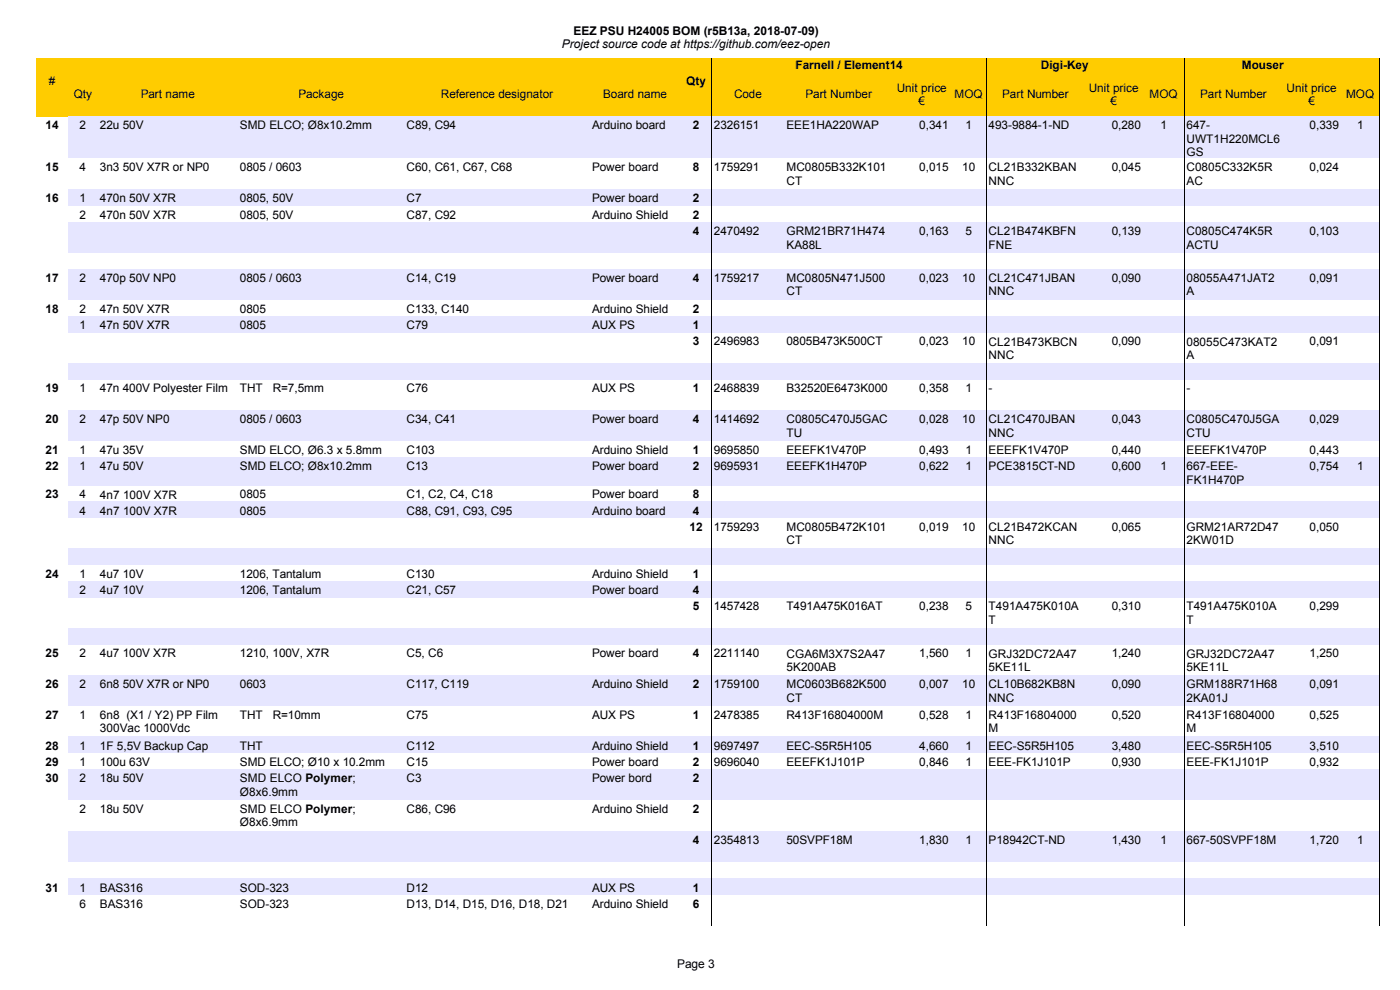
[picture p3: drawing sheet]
<svg xmlns="http://www.w3.org/2000/svg" width="297mm" height="210mm" viewBox="0 0 297 210" stroke-linecap="round" stroke-linejoin="round" font-family="sans-serif">
<defs><g id="words">
<g font-size="2.5">
<text x="119.2" y="10.2">Project source code at https://github.com/eez-open</text>
<text x="121.7" y="7.4">EEZ PSU H24005 BOM (r5B13a, 2018-07-09)</text>
<text x="10.3" y="18">#</text>
<text x="145.6" y="18">Qty</text>
<text x="168.8" y="14.7">Farnell / Element14</text>
<text x="220.8" y="14.7">Digi-Key</text>
<text x="263.5" y="14.7">Mouser</text>
<text x="15.6" y="20.8">Qty</text>
<text x="29.8" y="20.8">Part name</text>
<text x="63.3" y="20.8">Package</text>
<text x="93.5" y="20.8">Reference designator</text>
<text x="128" y="20.8">Board name</text>
<text x="155.7" y="20.8">Code</text>
<text x="170.9" y="20.8">Part Number</text>
<text x="190.3" y="19.5">Unit price</text>
<text x="194.9" y="22.3">€</text>
<text x="202.5" y="20.8">MOQ</text>
<text x="212.6" y="20.8">Part Number</text>
<text x="231" y="19.5">Unit price</text>
<text x="235.6" y="22.3">€</text>
<text x="243.9" y="20.8">MOQ</text>
<text x="254.6" y="20.8">Part Number</text>
<text x="272.9" y="19.5">Unit price</text>
<text x="277.6" y="22.3">€</text>
<text x="285.6" y="20.8">MOQ</text>
<text x="9.7" y="27.4">14</text>
<text x="16.9" y="27.4">2</text>
<text x="21.2" y="27.4">22u 50V</text>
<text x="50.9" y="27.4">SMD ELCO; Ø8x10.2mm</text>
<text x="86.3" y="27.4">C89, C94</text>
<text x="125.6" y="27.4">Arduino board</text>
<text x="147" y="27.4">2</text>
<text x="151.4" y="27.4">2326151</text>
<text x="166.8" y="27.4">EEE1HA220WAP</text>
<text x="195" y="27.4">0,341</text>
<text x="204.8" y="27.4">1</text>
<text x="209.7" y="27.4">493-9884-1-ND</text>
<text x="235.8" y="27.4">0,280</text>
<text x="246.2" y="27.4">1</text>
<text x="251.7" y="27.4">647-</text>
<text x="277.8" y="27.4">0,339</text>
<text x="287.9" y="27.4">1</text>
<text x="251.7" y="30.3">UWT1H220MCL6</text>
<text x="251.7" y="33.1">GS</text>
<text x="9.7" y="36.3">15</text>
<text x="16.9" y="36.3">4</text>
<text x="21.2" y="36.3">3n3 50V X7R or NP0</text>
<text x="50.9" y="36.3">0805 / 0603</text>
<text x="86.3" y="36.3">C60, C61, C67, C68</text>
<text x="125.6" y="36.3">Power board</text>
<text x="147" y="36.3">8</text>
<text x="151.4" y="36.3">1759291</text>
<text x="166.8" y="36.3">MC0805B332K101</text>
<text x="166.8" y="39.1">CT</text>
<text x="195" y="36.3">0,015</text>
<text x="204.1" y="36.3">10</text>
<text x="209.7" y="36.3">CL21B332KBAN</text>
<text x="209.7" y="39.1">NNC</text>
<text x="235.8" y="36.3">0,045</text>
<text x="251.7" y="36.3">C0805C332K5R</text>
<text x="251.7" y="39.1">AC</text>
<text x="277.8" y="36.3">0,024</text>
<text x="9.7" y="42.8">16</text>
<text x="16.9" y="42.8">1</text>
<text x="16.9" y="46.4">2</text>
<text x="21.2" y="42.8">470n 50V X7R</text>
<text x="21.2" y="46.4">470n 50V X7R</text>
<text x="50.9" y="42.8">0805, 50V</text>
<text x="50.9" y="46.4">0805, 50V</text>
<text x="86.3" y="42.8">C7</text>
<text x="86.3" y="46.4">C87, C92</text>
<text x="125.6" y="42.8">Power board</text>
<text x="125.6" y="46.4">Arduino Shield</text>
<text x="147" y="42.8">2</text>
<text x="147" y="46.4">2</text>
<text x="147" y="49.9">4</text>
<text x="151.4" y="49.9">2470492</text>
<text x="166.8" y="49.9">GRM21BR71H474</text>
<text x="166.8" y="52.7">KA88L</text>
<text x="195" y="49.9">0,163</text>
<text x="204.8" y="49.9">5</text>
<text x="209.7" y="49.9">CL21B474KBFN</text>
<text x="209.7" y="52.7">FNE</text>
<text x="235.8" y="49.9">0,139</text>
<text x="251.7" y="49.9">C0805C474K5R</text>
<text x="251.7" y="52.7">ACTU</text>
<text x="277.8" y="49.9">0,103</text>
<text x="9.7" y="59.8">17</text>
<text x="16.9" y="59.8">2</text>
<text x="21.2" y="59.8">470p 50V NP0</text>
<text x="50.9" y="59.8">0805 / 0603</text>
<text x="86.3" y="59.8">C14, C19</text>
<text x="125.6" y="59.8">Power board</text>
<text x="147" y="59.8">4</text>
<text x="151.4" y="59.8">1759217</text>
<text x="166.8" y="59.9">MC0805N471J500</text>
<text x="195" y="59.8">0,023</text>
<text x="204.1" y="59.8">10</text>
<text x="209.7" y="59.9">CL21C471JBAN</text>
<text x="235.8" y="59.8">0,090</text>
<text x="251.7" y="59.9">08055A471JAT2</text>
<text x="277.8" y="59.8">0,091</text>
<text x="166.8" y="62.7">CT</text>
<text x="209.7" y="62.7">NNC</text>
<text x="251.7" y="62.7">A</text>
<text x="9.7" y="66.3">18</text>
<text x="16.9" y="66.3">2</text>
<text x="16.9" y="69.8">1</text>
<text x="21.2" y="66.3">47n 50V X7R</text>
<text x="21.2" y="69.8">47n 50V X7R</text>
<text x="50.9" y="66.3">0805</text>
<text x="50.9" y="69.8">0805</text>
<text x="86.3" y="66.3">C133, C140</text>
<text x="86.3" y="69.8">C79</text>
<text x="125.6" y="66.3">Arduino Shield</text>
<text x="125.6" y="69.8">AUX PS</text>
<text x="147" y="66.3">2</text>
<text x="147" y="69.8">1</text>
<text x="147" y="73.2">3</text>
<text x="151.4" y="73.2">2496983</text>
<text x="166.8" y="73.2">0805B473K500CT</text>
<text x="195" y="73.2">0,023</text>
<text x="204.1" y="73.2">10</text>
<text x="209.7" y="73.3">CL21B473KBCN</text>
<text x="209.7" y="76.1">NNC</text>
<text x="235.8" y="73.2">0,090</text>
<text x="251.7" y="73.3">08055C473KAT2</text>
<text x="251.7" y="76.1">A</text>
<text x="277.8" y="73.2">0,091</text>
<text x="9.7" y="83.2">19</text>
<text x="16.9" y="83.2">1</text>
<text x="21.2" y="83.2">47n 400V Polyester Film</text>
<text x="50.9" y="83.2">THT</text>
<text x="57.9" y="83.2">R=7,5mm</text>
<text x="86.3" y="83.2">C76</text>
<text x="125.6" y="83.2">AUX PS</text>
<text x="147" y="83.2">1</text>
<text x="151.4" y="83.2">2468839</text>
<text x="166.8" y="83.2">B32520E6473K000</text>
<text x="195" y="83.2">0,358</text>
<text x="204.8" y="83.2">1</text>
<text x="209.7" y="83.2">-</text>
<text x="251.7" y="83.2">-</text>
<text x="9.7" y="89.7">20</text>
<text x="16.9" y="89.7">2</text>
<text x="21.2" y="89.7">47p 50V NP0</text>
<text x="50.9" y="89.7">0805 / 0603</text>
<text x="86.3" y="89.7">C34, C41</text>
<text x="125.6" y="89.7">Power board</text>
<text x="147" y="89.7">4</text>
<text x="151.4" y="89.7">1414692</text>
<text x="166.8" y="89.8">C0805C470J5GAC</text>
<text x="195" y="89.7">0,028</text>
<text x="204.1" y="89.7">10</text>
<text x="209.7" y="89.8">CL21C470JBAN</text>
<text x="235.8" y="89.7">0,043</text>
<text x="251.7" y="89.8">C0805C470J5GA</text>
<text x="277.8" y="89.7">0,029</text>
<text x="166.8" y="92.6">TU</text>
<text x="209.7" y="92.6">NNC</text>
<text x="251.7" y="92.6">CTU</text>
<text x="9.7" y="96.3">21</text>
<text x="9.7" y="99.7">22</text>
<text x="16.9" y="96.3">1</text>
<text x="16.9" y="99.7">1</text>
<text x="21.2" y="96.3">47u 35V</text>
<text x="21.2" y="99.7">47u 50V</text>
<text x="50.9" y="96.3">SMD ELCO, Ø6.3 x 5.8mm</text>
<text x="50.9" y="99.7">SMD ELCO; Ø8x10.2mm</text>
<text x="86.3" y="96.3">C103</text>
<text x="86.3" y="99.7">C13</text>
<text x="125.6" y="96.3">Arduino Shield</text>
<text x="125.6" y="99.7">Power board</text>
<text x="147" y="96.3">1</text>
<text x="147" y="99.7">2</text>
<text x="151.4" y="96.3">9695850</text>
<text x="151.4" y="99.7">9695931</text>
<text x="166.8" y="96.3">EEEFK1V470P</text>
<text x="166.8" y="99.7">EEEFK1H470P</text>
<text x="195" y="96.3">0,493</text>
<text x="195" y="99.7">0,622</text>
<text x="204.8" y="96.3">1</text>
<text x="204.8" y="99.7">1</text>
<text x="209.7" y="96.3">EEEFK1V470P</text>
<text x="209.7" y="99.7">PCE3815CT-ND</text>
<text x="235.8" y="96.3">0,440</text>
<text x="235.8" y="99.7">0,600</text>
<text x="246.2" y="99.7">1</text>
<text x="251.7" y="96.3">EEEFK1V470P</text>
<text x="251.7" y="99.8">667-EEE-</text>
<text x="277.8" y="96.3">0,443</text>
<text x="277.8" y="99.7">0,754</text>
<text x="287.9" y="99.7">1</text>
<text x="9.7" y="105.7">23</text>
<text x="16.9" y="105.7">4</text>
<text x="21.2" y="105.8">4n7 100V X7R</text>
<text x="50.9" y="105.7">0805</text>
<text x="86.3" y="105.7">C1, C2, C4, C18</text>
<text x="125.6" y="105.7">Power board</text>
<text x="147" y="105.7">8</text>
<text x="251.7" y="102.6">FK1H470P</text>
<text x="16.9" y="109.2">4</text>
<text x="21.2" y="109.2">4n7 100V X7R</text>
<text x="50.9" y="109.2">0805</text>
<text x="86.3" y="109.2">C88, C91, C93, C95</text>
<text x="125.6" y="109.2">Arduino board</text>
<text x="146.3" y="112.6">12</text>
<text x="147" y="109.2">4</text>
<text x="151.4" y="112.6">1759293</text>
<text x="166.8" y="112.7">MC0805B472K101</text>
<text x="195" y="112.6">0,019</text>
<text x="204.1" y="112.6">10</text>
<text x="209.7" y="112.7">CL21B472KCAN</text>
<text x="235.8" y="112.6">0,065</text>
<text x="251.7" y="112.7">GRM21AR72D47</text>
<text x="277.8" y="112.6">0,050</text>
<text x="166.8" y="115.5">CT</text>
<text x="209.7" y="115.5">NNC</text>
<text x="251.7" y="115.5">2KW01D</text>
<text x="9.7" y="122.6">24</text>
<text x="16.9" y="122.6">1</text>
<text x="21.2" y="122.6">4u7 10V</text>
<text x="50.9" y="122.6">1206, Tantalum</text>
<text x="86.3" y="122.6">C130</text>
<text x="125.6" y="122.6">Arduino Shield</text>
<text x="147" y="122.6">1</text>
<text x="16.9" y="126">2</text>
<text x="21.2" y="126">4u7 10V</text>
<text x="50.9" y="126">1206, Tantalum</text>
<text x="86.3" y="126">C21, C57</text>
<text x="125.6" y="126">Power board</text>
<text x="147" y="126">4</text>
<text x="147" y="129.5">5</text>
<text x="151.4" y="129.5">1457428</text>
<text x="166.8" y="129.5">T491A475K016AT</text>
<text x="195" y="129.5">0,238</text>
<text x="204.8" y="129.5">5</text>
<text x="209.7" y="129.5">T491A475K010A</text>
<text x="235.8" y="129.5">0,310</text>
<text x="251.7" y="129.5">T491A475K010A</text>
<text x="277.8" y="129.5">0,299</text>
<text x="209.7" y="132.3">T</text>
<text x="251.7" y="132.3">T</text>
<text x="9.7" y="139.4">25</text>
<text x="16.9" y="139.4">2</text>
<text x="21.2" y="139.4">4u7 100V X7R</text>
<text x="50.9" y="139.4">1210, 100V, X7R</text>
<text x="86.3" y="139.4">C5, C6</text>
<text x="125.6" y="139.4">Power board</text>
<text x="147" y="139.4">4</text>
<text x="151.4" y="139.4">2211140</text>
<text x="166.8" y="139.5">CGA6M3X7S2A47</text>
<text x="166.8" y="142.3">5K200AB</text>
<text x="195" y="139.4">1,560</text>
<text x="204.8" y="139.4">1</text>
<text x="209.7" y="139.5">GRJ32DC72A47</text>
<text x="209.7" y="142.3">5KE11L</text>
<text x="235.8" y="139.4">1,240</text>
<text x="251.7" y="139.5">GRJ32DC72A47</text>
<text x="251.7" y="142.3">5KE11L</text>
<text x="277.8" y="139.4">1,250</text>
<text x="9.7" y="146">26</text>
<text x="16.9" y="146">2</text>
<text x="21.2" y="146">6n8 50V X7R or NP0</text>
<text x="50.9" y="146">0603</text>
<text x="86.3" y="146">C117, C119</text>
<text x="125.6" y="146">Arduino Shield</text>
<text x="147" y="146">2</text>
<text x="151.4" y="146">1759100</text>
<text x="166.8" y="146">MC0603B682K500</text>
<text x="166.8" y="148.8">CT</text>
<text x="195" y="146">0,007</text>
<text x="204.1" y="146">10</text>
<text x="209.7" y="146">CL10B682KB8N</text>
<text x="209.7" y="148.8">NNC</text>
<text x="235.8" y="146">0,090</text>
<text x="251.7" y="146">GRM188R71H68</text>
<text x="251.7" y="148.8">2KA01J</text>
<text x="277.8" y="146">0,091</text>
<text x="9.7" y="152.5">27</text>
<text x="16.9" y="152.5">1</text>
<text x="21.2" y="152.5">6n8 (X1 / Y2) PP Film</text>
<text x="21.2" y="155.4">300Vac 1000Vdc</text>
<text x="50.9" y="152.5">THT</text>
<text x="57.9" y="152.5">R=10mm</text>
<text x="86.3" y="152.5">C75</text>
<text x="125.6" y="152.5">AUX PS</text>
<text x="147" y="152.5">1</text>
<text x="151.4" y="152.5">2478385</text>
<text x="166.8" y="152.5">R413F16804000M</text>
<text x="195" y="152.5">0,528</text>
<text x="204.8" y="152.5">1</text>
<text x="209.7" y="152.5">R413F16804000</text>
<text x="209.7" y="155.4">M</text>
<text x="235.8" y="152.5">0,520</text>
<text x="251.7" y="152.5">R413F16804000</text>
<text x="251.7" y="155.4">M</text>
<text x="277.8" y="152.5">0,525</text>
<text x="9.7" y="159">28</text>
<text x="16.9" y="159">1</text>
<text x="21.2" y="159">1F 5,5V Backup Cap</text>
<text x="50.9" y="159">THT</text>
<text x="86.3" y="159">C112</text>
<text x="125.6" y="159">Arduino Shield</text>
<text x="147" y="159">1</text>
<text x="151.4" y="159">9697497</text>
<text x="166.8" y="159">EEC-S5R5H105</text>
<text x="195" y="159">4,660</text>
<text x="204.8" y="159">1</text>
<text x="209.7" y="159">EEC-S5R5H105</text>
<text x="235.8" y="159">3,480</text>
<text x="251.7" y="159">EEC-S5R5H105</text>
<text x="277.8" y="159">3,510</text>
<text x="9.7" y="162.5">29</text>
<text x="9.7" y="165.9">30</text>
<text x="16.9" y="162.5">1</text>
<text x="16.9" y="165.9">2</text>
<text x="21.2" y="162.5">100u 63V</text>
<text x="21.2" y="165.9">18u 50V</text>
<text x="50.9" y="162.5">SMD ELCO; Ø10 x 10.2mm</text>
<text x="50.9" y="165.9">SMD ELCO Polymer;</text>
<text x="86.3" y="162.5">C15</text>
<text x="86.3" y="165.9">C3</text>
<text x="125.6" y="162.5">Power board</text>
<text x="125.6" y="165.9">Power bord</text>
<text x="147" y="162.5">2</text>
<text x="147" y="165.9">2</text>
<text x="151.4" y="162.5">9696040</text>
<text x="166.8" y="162.5">EEEFK1J101P</text>
<text x="195" y="162.5">0,846</text>
<text x="204.8" y="162.5">1</text>
<text x="209.7" y="162.5">EEE-FK1J101P</text>
<text x="235.8" y="162.5">0,930</text>
<text x="251.7" y="162.5">EEE-FK1J101P</text>
<text x="277.8" y="162.5">0,932</text>
<text x="16.9" y="172.4">2</text>
<text x="21.2" y="172.4">18u 50V</text>
<text x="50.9" y="168.8">Ø8x6.9mm</text>
<text x="50.9" y="172.5">SMD ELCO Polymer;</text>
<text x="86.3" y="172.4">C86, C96</text>
<text x="125.6" y="172.4">Arduino Shield</text>
<text x="147" y="172.4">2</text>
<text x="50.9" y="175.3">Ø8x6.9mm</text>
<text x="147" y="179">4</text>
<text x="151.4" y="179">2354813</text>
<text x="166.8" y="179">50SVPF18M</text>
<text x="195" y="179">1,830</text>
<text x="204.8" y="179">1</text>
<text x="209.7" y="179">P18942CT-ND</text>
<text x="235.8" y="179">1,430</text>
<text x="246.2" y="179">1</text>
<text x="251.7" y="179">667-50SVPF18M</text>
<text x="277.8" y="179">1,720</text>
<text x="287.9" y="179">1</text>
<text x="9.7" y="189.1">31</text>
<text x="16.9" y="189.1">1</text>
<text x="21.2" y="189.1">BAS316</text>
<text x="50.9" y="189.1">SOD-323</text>
<text x="86.3" y="189.1">D12</text>
<text x="125.6" y="189.1">AUX PS</text>
<text x="147" y="189.1">1</text>
<text x="16.9" y="192.6">6</text>
<text x="21.2" y="192.6">BAS316</text>
<text x="50.9" y="192.6">SOD-323</text>
<text x="86.3" y="192.6">D13, D14, D15, D16, D18, D21</text>
<text x="125.6" y="192.6">Arduino Shield</text>
<text x="147" y="192.6">6</text>
<text x="143.7" y="205.3">Page 3</text>
</g>
</g></defs>
<path d="M7.6 12.3h285v12.4h-285z" fill-rule="evenodd" fill="#fc0"/>
<path d="M151 12.4v12.3M209.3 12.4v12.3M251.2 12.4v12.3M292.7 12.4v12.3" fill="none" stroke="#000" stroke-width=".21"/>
<g fill="#e6e6ff">
<path d="M14.4 24.7h278.3v8.8h-278.3z" fill-rule="evenodd"/>
<path d="M14.4 40.1h278.3v3.6h-278.3z" fill-rule="evenodd"/>
<path d="M14.4 47.1h278.3v6.5h-278.3z" fill-rule="evenodd"/>
<path d="M14.4 57.1h278.3v6.5h-278.3z" fill-rule="evenodd"/>
<path d="M14.4 67.1h278.3v3.4h-278.3z" fill-rule="evenodd"/>
<path d="M14.4 77h278.3v3.5h-278.3z" fill-rule="evenodd"/>
<path d="M14.4 87h278.3v6.5h-278.3z" fill-rule="evenodd"/>
<path d="M14.4 97h278.3v6h-278.3z" fill-rule="evenodd"/>
<path d="M14.4 106.4h278.3v3.5h-278.3z" fill-rule="evenodd"/>
<path d="M14.4 116.4h278.3v3.5h-278.3z" fill-rule="evenodd"/>
<path d="M14.4 123.3h278.3v3.4h-278.3z" fill-rule="evenodd"/>
<path d="M14.4 133.2h278.3v3.5h-278.3z" fill-rule="evenodd"/>
<path d="M14.4 143.2h278.3v6.5h-278.3z" fill-rule="evenodd"/>
<path d="M14.4 156.3h278.3v3.4h-278.3z" fill-rule="evenodd"/>
<path d="M14.4 163.2h278.3v6.5h-278.3z" fill-rule="evenodd"/>
<path d="M14.4 176.2h278.3v6.6h-278.3z" fill-rule="evenodd"/>
<path d="M14.4 186.4h278.3v3.4h-278.3z" fill-rule="evenodd"/>
</g>
<path d="M151 24.7v171.7M209.3 24.7v171.7M251.2 24.7v171.7M292.7 24.7v171.7" fill="none" stroke="#000" stroke-width=".21"/>
<use href="#words"/>
</svg>
